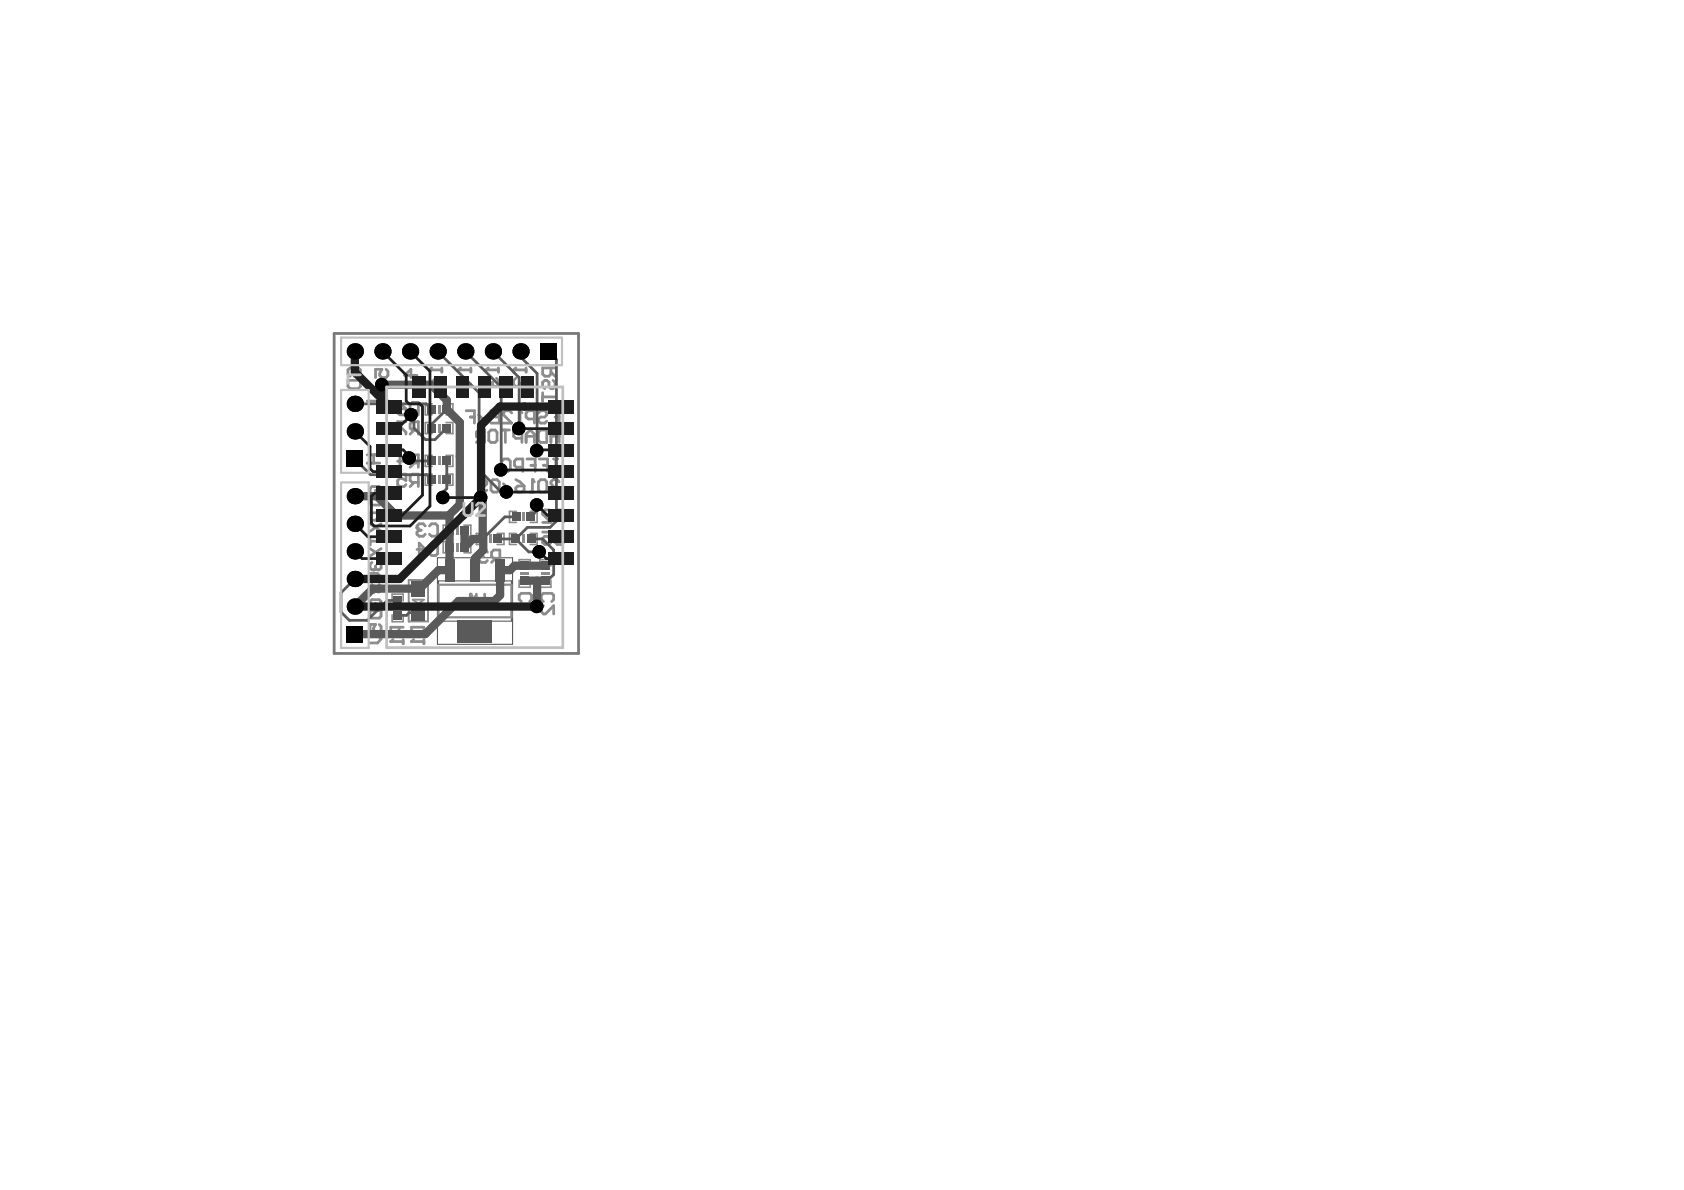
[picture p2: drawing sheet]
<svg xmlns="http://www.w3.org/2000/svg" width="297mm" height="210mm" viewBox="0 0 297 210" stroke-linecap="round" stroke-linejoin="round" font-family="sans-serif">
<path d="M77.2 98.4h13.2v15.3h-13.2zM77.4 102.5h12.8v7.1h-12.8zM82.8 106h2M83.8 105v2" fill="none" stroke="#5a5a5a" stroke-width=".19"/>
<path d="M58.9 58.8h43.1v56.5h-43.1z" fill="none" stroke="#787878" stroke-width=".49"/>
<path d="M69.2 104.8v1.2M69.2 108.4v1.3M71.1 108.4v1.3" fill="none" stroke="#8c8c8c" stroke-width=".29"/>
<circle cx="72.1" cy="109.6" r=".17" fill="#8c8c8c"/>
<g fill="none" stroke="#8c8c8c" stroke-width=".29">
<path d="M76.2 71.2h-1.2v2h1.2M76.2 74.5h-1.2v2h1.2M78.7 74.5h1.2v2h-1.2M78.7 71.2h1.2v2h-1.2M76.2 83.6h-1.2v2h1.2M76.2 80.3h-1.2v2h1.2M78.7 83.6h1.2v2h-1.2M78.7 80.3h1.2v2h-1.2M79.4 95.6h-1.2v1.9h1.2M79.4 92.6h-1.2v2h1.2M81.8 92.6h1.3v2h-1.3M81.8 95.6h1.3v1.9h-1.3"/>
<path d="M85.2 94.1h-1.2v1.9h1.2M87.7 94.1h1.2v1.9h-1.2M91.1 94.1h-1.2v1.9h1.2M91.1 90.2h-1.2v1.9h1.2M91.6 99.9v-1.2h1.9v1.2M93.5 94.1h1.2v1.9h-1.2M93.5 90.2h1.2v1.9h-1.2M95.2 99.9v-1.2h2v1.2M69.2 104.8h1.9v1.2M69.2 109.7h1.9M91.6 102.3v1.3h1.9v-1.3M95.2 102.3v1.3h2v-1.3"/>
</g>
<path d="M72.1 102.3h3.4v7.3h-3.4zM72.8 105.8h2l-1 .7z" fill="none" stroke="#8c8c8c" stroke-width=".34"/>
<path d="M77.4 103.1h12.8v5.8h-12.8z" fill="none" stroke="#8c8c8c" stroke-width=".39"/>
<g fill="#8c8c8c">
<path d="M77.2 83.9h.5v1.4h-.5z" fill-rule="evenodd"/>
<path d="M77.2 80.6h.5v1.4h-.5z" fill-rule="evenodd"/>
<path d="M80.4 95.8h.5v1.5h-.5z" fill-rule="evenodd"/>
<path d="M80.4 92.9h.5v1.4h-.5z" fill-rule="evenodd"/>
<path d="M91.8 100.9h1.5v.5h-1.5z" fill-rule="evenodd"/>
<path d="M95.5 100.9h1.4v.5h-1.4z" fill-rule="evenodd"/>
<path d="M77.2 74.8h.5v1.4h-.5z" fill-rule="evenodd"/>
<path d="M77.2 71.5h.5v1.4h-.5z" fill-rule="evenodd"/>
<path d="M86.2 94.3h.5v1.5h-.5z" fill-rule="evenodd"/>
<path d="M92.1 94.3h.4v1.5h-.4z" fill-rule="evenodd"/>
<path d="M92.1 90.4h.4v1.5h-.4z" fill-rule="evenodd"/>
<path d="M69.4 107h1.5v.5h-1.5z" fill-rule="evenodd"/>
</g>
<path d="M73.6 66.2h-2.2l1.1-1.1v1.5M90.6 65.2h2.2M92.8 64.9v.7" fill="none" stroke="#8c8c8c" stroke-width=".49"/>
<circle cx="90.6" cy="65.2" r=".24" fill="#8c8c8c"/>
<path d="M91 64.9l-.4 .3M91 66.7l-.4 .4v.7l.4 .4h.3l1.5-1.5v1.5M73.6 96.9h1.4l-1.1-1.1v2.2M75 92.8l-.3-.4h-.8l-.3 .4v.3M75.7 96.2l.4-.4h.8l.3 .4v1.4l-.3 .4h-.8l-.4-.4M75.7 92.8l.4-.4h.8l.3 .4v1.4l-.3 .4h-.8l-.4-.4" fill="none" stroke="#8c8c8c" stroke-width=".49"/>
<circle cx="73.6" cy="93.1" r=".24" fill="#8c8c8c"/>
<g fill="none" stroke="#8c8c8c" stroke-width=".49">
<path d="M61.4 67.1h2.2v1.1l-.4 .4h-1.4l-.4-.4zM62.5 65.6v.8h.7l.4-.4v-.8l-.4-.3h-1.4l-.4 .3v.8l.4 .4M68.1 65.1l.3 .4v.7l-.3 .4h-.7l-.4-.4v-.3l.4-.8h-1.2v1.5M70.1 81.3h1.5l-1.1-1.1v2.2M73.1 81.7l-.8 .7M73.6 93.1l.3 .4M73.8 81.7h-1.1l-.4-.4v-.7l.4-.4h1.1v2.2M73.9 93.5h.4M73.9 93.5l-.3 .4v.3l.3 .4h.8l.3-.4M65.3 112.1h1.3l.6 .6-.6 .7h-1.3M66.9 110.2l.3 .3v.6l-.3 .4h-.7l-.3-.4v-.3l.3-.6h-.9v1.3M72.6 110.6h2.2v1.1l-.4 .4h-1.4l-.4-.4z"/>
<path d="M72.6 113.2h2.2M74.8 112.8v.8"/>
</g>
<circle cx="72.6" cy="113.2" r=".24" fill="#8c8c8c"/>
<path d="M68.9 113.2h2.2M70.4 110.6v1.1l-.4 .4h-.7l-.4-.4v-1.1h2.2M70.4 111.4l.7 .7M71.1 112.8v.8M73 112.8l-.4 .4" fill="none" stroke="#8c8c8c" stroke-width=".49"/>
<circle cx="68.9" cy="113.2" r=".24" fill="#8c8c8c"/>
<path d="M65.3 94.8v1.3M65.3 95.5h1.9M65.3 96.8l1.9 1.3M65.6 99.2l-.3 .3v.7l.3 .3h.3M67.2 96.8l-1.9 1.3M69.3 112.8l-.4 .4" fill="none" stroke="#8c8c8c" stroke-width=".49"/>
<circle cx="65.9" cy="100.5" r=".24" fill="#8c8c8c"/>
<path d="M66.2 99.8v.4M66.9 99.2l.3 .3v.7l-.3 .3h-.3l-.4-.3M65.3 101.1h1.3l.6 .7-.6 .7h-1.3M65.6 103.1l-.3 .3v.7l.3 .3h.3M66.2 100.2l-.3 .3" fill="none" stroke="#8c8c8c" stroke-width=".49"/>
<circle cx="65.9" cy="104.4" r=".24" fill="#8c8c8c"/>
<path d="M75.7 65.2h2.2M77.9 64.9v.7M65.3 87.8h1.9v.9l-.3 .4h-1.3l-.3-.4zM66.2 86.5v.6h.7l.3-.3v-.6l-.3-.4h-1.3l-.3 .4v.6l.3 .3M70.1 83.6h1.5v1.2l-.7-.4h-.4l-.4 .4v.7l.4 .3h.8l.3-.3M73.1 85.1l-.8 .7M73.8 85.1h-1.1l-.4-.3v-.8l.4-.4h1.1v2.2M66.2 104.1l-.3 .3M66.2 103.7v.4M66.9 103.1l.3 .3v.7l-.3 .3h-.3l-.4-.3" fill="none" stroke="#8c8c8c" stroke-width=".49"/>
<circle cx="75.7" cy="65.2" r=".24" fill="#8c8c8c"/>
<g fill="none" stroke="#8c8c8c" stroke-width=".49">
<path d="M70.1 71l.8 .4 .7 .7M70.1 72.4l.4-.3h1.1v.7l-.3 .4h-.8l-.4-.4zM71.6 74.4h-1.5v.4l1.5 1.4v.4M73.1 72.4l-.8 .8M73.1 75.8l-.8 .8M73.8 72.4h-1.1l-.4-.3v-.7l.4-.4h1.1v2.2M73.8 75.8h-1.1l-.4-.3v-.7l.4-.4h1.1v2.2M76.1 64.9l-.4 .3M76.9 66.7l-.8 .7-.4 .8M76.9 66.7h.7l.3 .4v.7l-.3 .4h-.4l-.3-.4zM91.6 107.2h2.2M92 106.1l-.4-.4v-.7l.4-.3h1.4l.4 .3v.7l-.4 .4"/>
<path d="M93.8 106.8v.8"/>
</g>
<circle cx="91.6" cy="107.2" r=".24" fill="#8c8c8c"/>
<path d="M86 97.4l-.4-.4h-.7l-.4 .4v.3M87.4 98.5l-.7 .7M88.2 98.5h-1.1l-.4-.4v-.7l.4-.4h1.1v2.2M92 106.8l-.4 .4" fill="none" stroke="#8c8c8c" stroke-width=".49"/>
<circle cx="84.5" cy="97.7" r=".24" fill="#8c8c8c"/>
<path d="M84.5 97.7l.4 .4M84.9 98.1h.3M84.9 98.1l-.4 .4v.4l.4 .3h.7l.4-.3M82.6 107h.7M83 104.8v2.2M84 104.8v1.8l.4 .4h.7l.4-.4v-1.8" fill="none" stroke="#8c8c8c" stroke-width=".49"/>
<circle cx="83" cy="104.8" r=".24" fill="#8c8c8c"/>
<path d="M85.7 65.2h2.2M87.9 64.9v.7M83 104.8l.3 .4" fill="none" stroke="#8c8c8c" stroke-width=".49"/>
<circle cx="85.7" cy="65.2" r=".24" fill="#8c8c8c"/>
<path d="M86.1 64.9l-.4 .3M86.1 66.7l-.4 .4v.7l.4 .4h.4" fill="none" stroke="#8c8c8c" stroke-width=".49"/>
<circle cx="86.5" cy="68.2" r=".24" fill="#8c8c8c"/>
<path d="M80.9 65.2h2.2M83.1 64.9v.7M86.8 67.8l-.3 .4M86.8 67.4v.4M87.6 66.7l.3 .4v.7l-.3 .4h-.4l-.4-.4" fill="none" stroke="#8c8c8c" stroke-width=".49"/>
<circle cx="80.9" cy="65.2" r=".24" fill="#8c8c8c"/>
<g fill="none" stroke="#8c8c8c" stroke-width=".49">
<path d="M64.8 70.7h2.2v1.5M81.2 64.9l-.3 .3M83.1 67.8h-2.2l1.1-1.1v1.5M95.7 69.3v1.4M95.7 70h2.2M97.2 64.9v1.1l-.4 .4h-.7l-.4-.4v-1.1h2.2M97.2 65.6l.7 .8M97.6 67.1l.3 .3v.8l-.3 .4h-.4l-.4-.4v-.8l-.4-.3h-.3l-.4 .3v.8l.4 .4M64.8 80.2h2.2M64.8 81.7h2.2M65.3 92.4l1.9 1.3M65.9 80.2v1.5"/>
<path d="M66.6 90.4v1l-.4 .4h-.6l-.3-.4v-1h1.9M66.6 91.1l.6 .7M67.2 92.4l-1.9 1.3M88.6 81.3l.3-.3h.7l.4 .3v1.5l-.4 .3h-.7l-.3-.3M92.2 82.4h-1.1l-.4-.3v-.8l.4-.3h1.1v2.1M92.9 81h1.5v2.1M93.5 86.8h.8M93.7 82.1h.7M93.9 84.6v2.2M95 85l.4-.4h.7l.3 .4v1.5l-.3 .3h-.7l-.4-.3zM95.1 81h1.5v2.1M95.7 93.9h1.5v1.1l-.8-.4h-.3l-.4 .4v.7l.4 .3h.7l.4-.3"/>
<path d="M95.9 82.1h.7M97.2 90.3l-.4-.3h-.7l-.4 .3v.4l1.5 1.4h-1.5M97.7 81h.7M97.7 83.1h.7M97.9 94.2l.4-.3h.7l.4 .3v1.5l-.4 .3h-.7l-.4-.3M98.1 81v2.1M98.6 85l-.3-.4h-.7l-.4 .4v.3l1.4 1.5h-1.4M98.6 91.4l-.7 .7M99.4 91.4h-1.1l-.4-.3v-.8l.4-.3h1.1v2.1M65.3 107.7h1.9v1l-.3 .3h-1.3l-.3-.3zM66.2 106.4v.7h.7l.3-.4v-.6l-.3-.3h-1.3l-.3 .3v.6l.3 .4M95.9 106.1l-.4-.4v-.7l.4-.3h1.4l.4 .3v.7l-.4 .4"/>
<path d="M95.9 106.8l-.4 .4v.7l.4 .4h.3l1.5-1.5v1.5"/>
</g>
<circle cx="93.9" cy="84.6" r=".24" fill="#8c8c8c"/>
<path d="M91.3 74.6h.8M91.7 72.4v2.2M94.3 73.9h-1.1l-.4-.3v-.8l.4-.4h1.1v2.2M95 72.8l.4-.4h.7l.3 .4v.4l-.3 .4h-.7l-.4 .3v.4l.4 .3h.7l.3-.3M97.2 72.4h1.4v2.2h-1.4M97.9 73.6h.7M84.4 85.7h1.1l.4-.4v-.3l-.4-.4h-.7l-.4 .4v1.5l.4 .3h.7l.4-.3M86.9 84.6h.8l.4 .4v1.5l-.4 .3h-.8l-.3-.3v-1.5zM88.8 85.3l1.5 1.5M91 84.6l.7 .4 .8 .7M91 86.1l.3-.4h1.2v.8l-.4 .3h-.8l-.3-.3zM93.9 84.6l.4 .4" fill="none" stroke="#8c8c8c" stroke-width=".49"/>
<circle cx="91.7" cy="72.4" r=".24" fill="#8c8c8c"/>
<g fill="none" stroke="#8c8c8c" stroke-width=".49">
<path d="M82.2 72.4h1.5v2.2M83 73.6h.7M84.4 73.2l1.5 1.4M84.8 77.3l-.8 .7M85.5 77.3h-1.1l-.4-.3v-.8l.4-.4h1.1v2.2M86.2 76.2l.4-.4h.7l.4 .4v1.5l-.4 .3h-.7l-.4-.3zM86.6 72.4h1.5v2.2h-1.5M87.3 73.6h.8M88.4 75.8h1.5M89.1 75.8v2.2M90.3 72.8l-.4-.4h-.8l-.3 .4v.4l1.5 1.4h-1.5M91.7 72.4l.4 .4"/>
<path d="M92.1 77.3h-1.1l-.4-.3v-.8l.4-.4h1.1v2.2M92.8 77h1.5M92.8 78v-1.4l.7-.8 .8 .8v1.4M95 76.2l.4-.4h1v2.2h-1l-.4-.3zM97.2 78v-1.4l.7-.8 .7 .8v1.4M97.2 77h1.4"/>
<circle cx="77.4" cy="100.6" r=".24"/>
</g>
<g fill="none" stroke="#5a5a5a" stroke-width=".49">
<path d="M62.6 71.2h12.6l.9 1M72.6 73.2h.4v2.3l2.1 2.1h1.6l2.1-2.1M77.2 62l7.3 7.3v13.6l4.2 4.1 .2-.2h.5M78.8 72.2l-2.7 2.7v.6M82.1 62l6.3 6.3v14.6M86.9 62l4.7 4.6v9M91.8 62v1l2.9 2.9v13.6M96.7 62l1.5 1.4v28.5l-1.2 1.1h-4l-2 2.1M62.6 81l2.8 2.7h9.9l.8 .9M72.2 80.8l.5 .5h3.4M78.8 81.3v4.9l-.6 .6M79.2 90.9l.1 .2v8.5"/>
<path d="M85.2 87.8v6.5M87.8 95.1h3.2M91 91.2h-2l-3.9 3.9M91 95.1l2.3 2.3h1.9M93.6 95.1h2.1l2 1.9v4.3l-1.2 1.1h-4M94.7 89.1v1l-1.1 1.1M62.6 102.1l-2.4 2.5v3.4l1.4 1.4h3.2l3.5-3.5h1.8M73.8 108.1h-1.6l-.5 .4h-1.6M73.8 103.8h.2"/>
</g>
<path d="M67.4 67.9h8.6l2.8 2.7v1.6l2.3 2.3v14.5l-1.8 1.8v8.8M62.6 87.5h3.9l3.4 3.4h9.3M85.1 88v7.1h-1.7l-1.5 1.4v-2.9M85.2 94.3v2.7l-1.4 1.5v2.1M96.2 99.8h-5.5l-.7 .8h-1.8v4.4l-1 1h-6.3l-5.9 5.9h-12.4M73.8 103.8h-8l-3.2 3.2M79.3 100.6h-1.9l-3.4 3.2M92.5 102.4h3.7M94.7 102.4v4.6" fill="none" stroke="#5a5a5a" stroke-width="1.5"/>
<g fill="#000">
<circle cx="62.6" cy="71.2" r="1.44"/>
<circle cx="62.6" cy="76.1" r="1.44"/>
<circle cx="62.6" cy="62" r="1.44"/>
<circle cx="67.3" cy="67.8" r="1.19"/>
<circle cx="67.5" cy="62" r="1.44"/>
<circle cx="72.3" cy="62" r="1.44"/>
<circle cx="72.5" cy="73.1" r="1.19"/>
<circle cx="77.2" cy="62" r="1.44"/>
<circle cx="82.1" cy="62" r="1.44"/>
<circle cx="86.9" cy="62" r="1.44"/>
<circle cx="91.5" cy="75.6" r="1.19"/>
<circle cx="91.8" cy="62" r="1.44"/>
<circle cx="94.7" cy="79.5" r="1.19"/>
<circle cx="62.6" cy="87.5" r="1.44"/>
<circle cx="62.6" cy="92.4" r="1.44"/>
<circle cx="62.6" cy="97.3" r="1.44"/>
<circle cx="72.2" cy="80.8" r="1.19"/>
<circle cx="78.1" cy="87.7" r="1.19"/>
<circle cx="84.8" cy="87.7" r="1.19"/>
<circle cx="88.3" cy="82.9" r="1.19"/>
<circle cx="89.3" cy="86.8" r="1.19"/>
<circle cx="94.7" cy="89.1" r="1.19"/>
<circle cx="95.1" cy="97.3" r="1.19"/>
<circle cx="62.6" cy="102.1" r="1.44"/>
<circle cx="62.6" cy="107" r="1.44"/>
<circle cx="94.7" cy="107" r="1.19"/>
</g>
<g fill="#000">
<path d="M95.2 60.5h3v2.9h-3z" fill-rule="evenodd"/>
<path d="M61.1 79.5h3v2.9h-3z" fill-rule="evenodd"/>
<path d="M61.1 110.4h3v2.9h-3z" fill-rule="evenodd"/>
</g>
<g fill="#5a5a5a">
<path d="M75.4 83.9h1.5v1.4h-1.5z" fill-rule="evenodd"/>
<path d="M75.4 80.6h1.5v1.4h-1.5z" fill-rule="evenodd"/>
<path d="M78.6 95.8h1.4v1.5h-1.4z" fill-rule="evenodd"/>
<path d="M78.6 92.9h1.4v1.4h-1.4z" fill-rule="evenodd"/>
<path d="M75.3 74.8h1.5v1.4h-1.5z" fill-rule="evenodd"/>
<path d="M75.4 71.5h1.5v1.4h-1.5z" fill-rule="evenodd"/>
<path d="M78.5 98.6h1.7v4h-1.7z" fill-rule="evenodd"/>
<path d="M82.9 98.6h1.8v4h-1.8z" fill-rule="evenodd"/>
<path d="M87.4 98.6h1.7v4h-1.7z" fill-rule="evenodd"/>
<path d="M87 94.3h1.5v1.5h-1.5z" fill-rule="evenodd"/>
<path d="M91.8 99.1h1.5v1.4h-1.5z" fill-rule="evenodd"/>
<path d="M91.9 101.7h1.4v1.4h-1.4z" fill-rule="evenodd"/>
<path d="M90.3 94.3h1.4v1.5h-1.4z" fill-rule="evenodd"/>
<path d="M90.3 90.4h1.5v1.5h-1.5z" fill-rule="evenodd"/>
<path d="M95.5 99.1h1.4v1.4h-1.4z" fill-rule="evenodd"/>
<path d="M95.5 101.7h1.5v1.4h-1.5z" fill-rule="evenodd"/>
<path d="M69.4 107.8h1.4v1.5h-1.4z" fill-rule="evenodd"/>
<path d="M78 83.9h1.5v1.4h-1.5z" fill-rule="evenodd"/>
<path d="M78 80.6h1.5v1.4h-1.5z" fill-rule="evenodd"/>
<path d="M81.2 95.8h1.5v1.5h-1.5z" fill-rule="evenodd"/>
<path d="M81.2 92.9h1.5v1.4h-1.5z" fill-rule="evenodd"/>
<path d="M69.4 105.2h1.5v1.4h-1.5z" fill-rule="evenodd"/>
<path d="M72.6 102.5h2.4v2.7h-2.4z" fill-rule="evenodd"/>
<path d="M78 74.8h1.5v1.4h-1.5z" fill-rule="evenodd"/>
<path d="M78 71.5h1.5v1.4h-1.5z" fill-rule="evenodd"/>
<path d="M80.7 109.4h6.1v4.1h-6.1z" fill-rule="evenodd"/>
<path d="M84.5 94.3h1.4v1.5h-1.4z" fill-rule="evenodd"/>
<path d="M92.9 94.3h1.5v1.5h-1.5z" fill-rule="evenodd"/>
<path d="M92.9 90.4h1.5v1.5h-1.5z" fill-rule="evenodd"/>
<path d="M72.6 106.7h2.4v2.7h-2.4z" fill-rule="evenodd"/>
</g>
<g fill="none" stroke="#1e1e1e" stroke-width=".49">
<path d="M62.6 76.1l2.7 2.7v3.9l.5 .5h2.8M67.5 62l4.2 4.2v4.5l.4 .5h1.9l.5 .5v15.6l-3.5 3.6h-2.4M68.6 79.4h2.5l1.1 1.1v.3M72.3 62l3.5 3.5v23.8l-3.5 3.5h-6.3l-.5-.5v-4.8l.5-.5h2.6M72.6 73.2l-2.4 2.4h-1.6M98.9 75.6h-7.3M100 79.4h-5.1l-.2 .1M62.6 97.3l1.3 1.2h4.7M62.6 92.4l2.3 2.3h3.7M78.2 87.8h7M88.4 82.9h10.2l.3 .3h-1.2v1M89.4 86.8h9.2l.3 .2"/>
<path d="M94.7 89.1l1.8 1.8h.7M95.2 97.4l1.1 1.1h2.6"/>
</g>
<path d="M62.6 62v3.6l6 6.1M67.4 67.9v2.6M98.9 71.7h-10.7l-3.3 3.3v12.8l-14.4 14.3h-7.9M62.6 107h32.1" fill="none" stroke="#1e1e1e" stroke-width="1.5"/>
<g fill="#000">
<circle cx="62.6" cy="71.2" r="1.44"/>
<circle cx="62.6" cy="76.1" r="1.44"/>
<circle cx="62.6" cy="62" r="1.44"/>
<circle cx="67.3" cy="67.8" r="1.19"/>
<circle cx="67.5" cy="62" r="1.44"/>
<circle cx="72.3" cy="62" r="1.44"/>
<circle cx="72.5" cy="73.1" r="1.19"/>
<circle cx="77.2" cy="62" r="1.44"/>
<circle cx="82.1" cy="62" r="1.44"/>
<circle cx="86.9" cy="62" r="1.44"/>
<circle cx="91.5" cy="75.6" r="1.19"/>
<circle cx="91.8" cy="62" r="1.44"/>
<circle cx="94.7" cy="79.5" r="1.19"/>
<circle cx="62.6" cy="87.5" r="1.44"/>
<circle cx="62.6" cy="92.4" r="1.44"/>
<circle cx="62.6" cy="97.3" r="1.44"/>
<circle cx="72.2" cy="80.8" r="1.19"/>
<circle cx="78.1" cy="87.7" r="1.19"/>
<circle cx="84.8" cy="87.7" r="1.19"/>
<circle cx="88.3" cy="82.9" r="1.19"/>
<circle cx="89.3" cy="86.8" r="1.19"/>
<circle cx="94.7" cy="89.1" r="1.19"/>
<circle cx="95.1" cy="97.3" r="1.19"/>
<circle cx="62.6" cy="102.1" r="1.44"/>
<circle cx="62.6" cy="107" r="1.44"/>
<circle cx="94.7" cy="107" r="1.19"/>
</g>
<g fill="#000">
<path d="M95.2 60.5h3v2.9h-3z" fill-rule="evenodd"/>
<path d="M61.1 79.5h3v2.9h-3z" fill-rule="evenodd"/>
<path d="M61.1 110.4h3v2.9h-3z" fill-rule="evenodd"/>
</g>
<g fill="#1e1e1e">
<path d="M66.3 93.6h4.6v2.2h-4.6z" fill-rule="evenodd"/>
<path d="M66.3 97.4h4.6v2.3h-4.6z" fill-rule="evenodd"/>
<path d="M66.3 78.2h4.6v2.3h-4.6z" fill-rule="evenodd"/>
<path d="M66.3 82.1h4.6v2.3h-4.6z" fill-rule="evenodd"/>
<path d="M66.3 85.9h4.6v2.3h-4.6z" fill-rule="evenodd"/>
<path d="M66.3 89.7h4.6v2.3h-4.6z" fill-rule="evenodd"/>
<path d="M66.3 70.5h4.6v2.4h-4.6z" fill-rule="evenodd"/>
<path d="M66.3 74.4h4.6v2.3h-4.6z" fill-rule="evenodd"/>
<path d="M72.8 66.4h2.3v3.8h-2.3z" fill-rule="evenodd"/>
<path d="M76.6 66.4h2.3v3.8h-2.3z" fill-rule="evenodd"/>
<path d="M80.5 66.4h2.3v3.8h-2.3z" fill-rule="evenodd"/>
<path d="M84.3 66.4h2.3v3.8h-2.3z" fill-rule="evenodd"/>
<path d="M88.1 66.4h2.4v3.8h-2.4z" fill-rule="evenodd"/>
<path d="M92 66.4h2.3v3.8h-2.3z" fill-rule="evenodd"/>
<path d="M96.6 93.6h4.6v2.2h-4.6z" fill-rule="evenodd"/>
<path d="M96.6 97.4h4.6v2.3h-4.6z" fill-rule="evenodd"/>
<path d="M96.6 78.2h4.6v2.3h-4.6z" fill-rule="evenodd"/>
<path d="M96.6 82.1h4.6v2.3h-4.6z" fill-rule="evenodd"/>
<path d="M96.6 85.9h4.6v2.3h-4.6z" fill-rule="evenodd"/>
<path d="M96.6 89.7h4.6v2.3h-4.6z" fill-rule="evenodd"/>
<path d="M96.6 70.5h4.6v2.4h-4.6z" fill-rule="evenodd"/>
<path d="M96.6 74.4h4.6v2.3h-4.6z" fill-rule="evenodd"/>
</g>
<path d="M60.2 59.6h38.9v4.8h-38.9zM60.2 68.8h4.8v14.6h-4.8zM60.2 85.1h4.8v29.2h-4.8z" fill="none" stroke="#c0c0c0" stroke-width=".39"/>
<path d="M63.6 66.1h-2.2v1.5M68.2 68.3h31.1v45.9h-31.1zM81.8 88.7v1.9l.4 .3h.7l.4-.3v-1.9M84 89.1l.4-.4h.7l.4 .4v.4l-1.5 1.4h1.5" fill="none" stroke="#c0c0c0" stroke-width=".49"/>
</svg>
